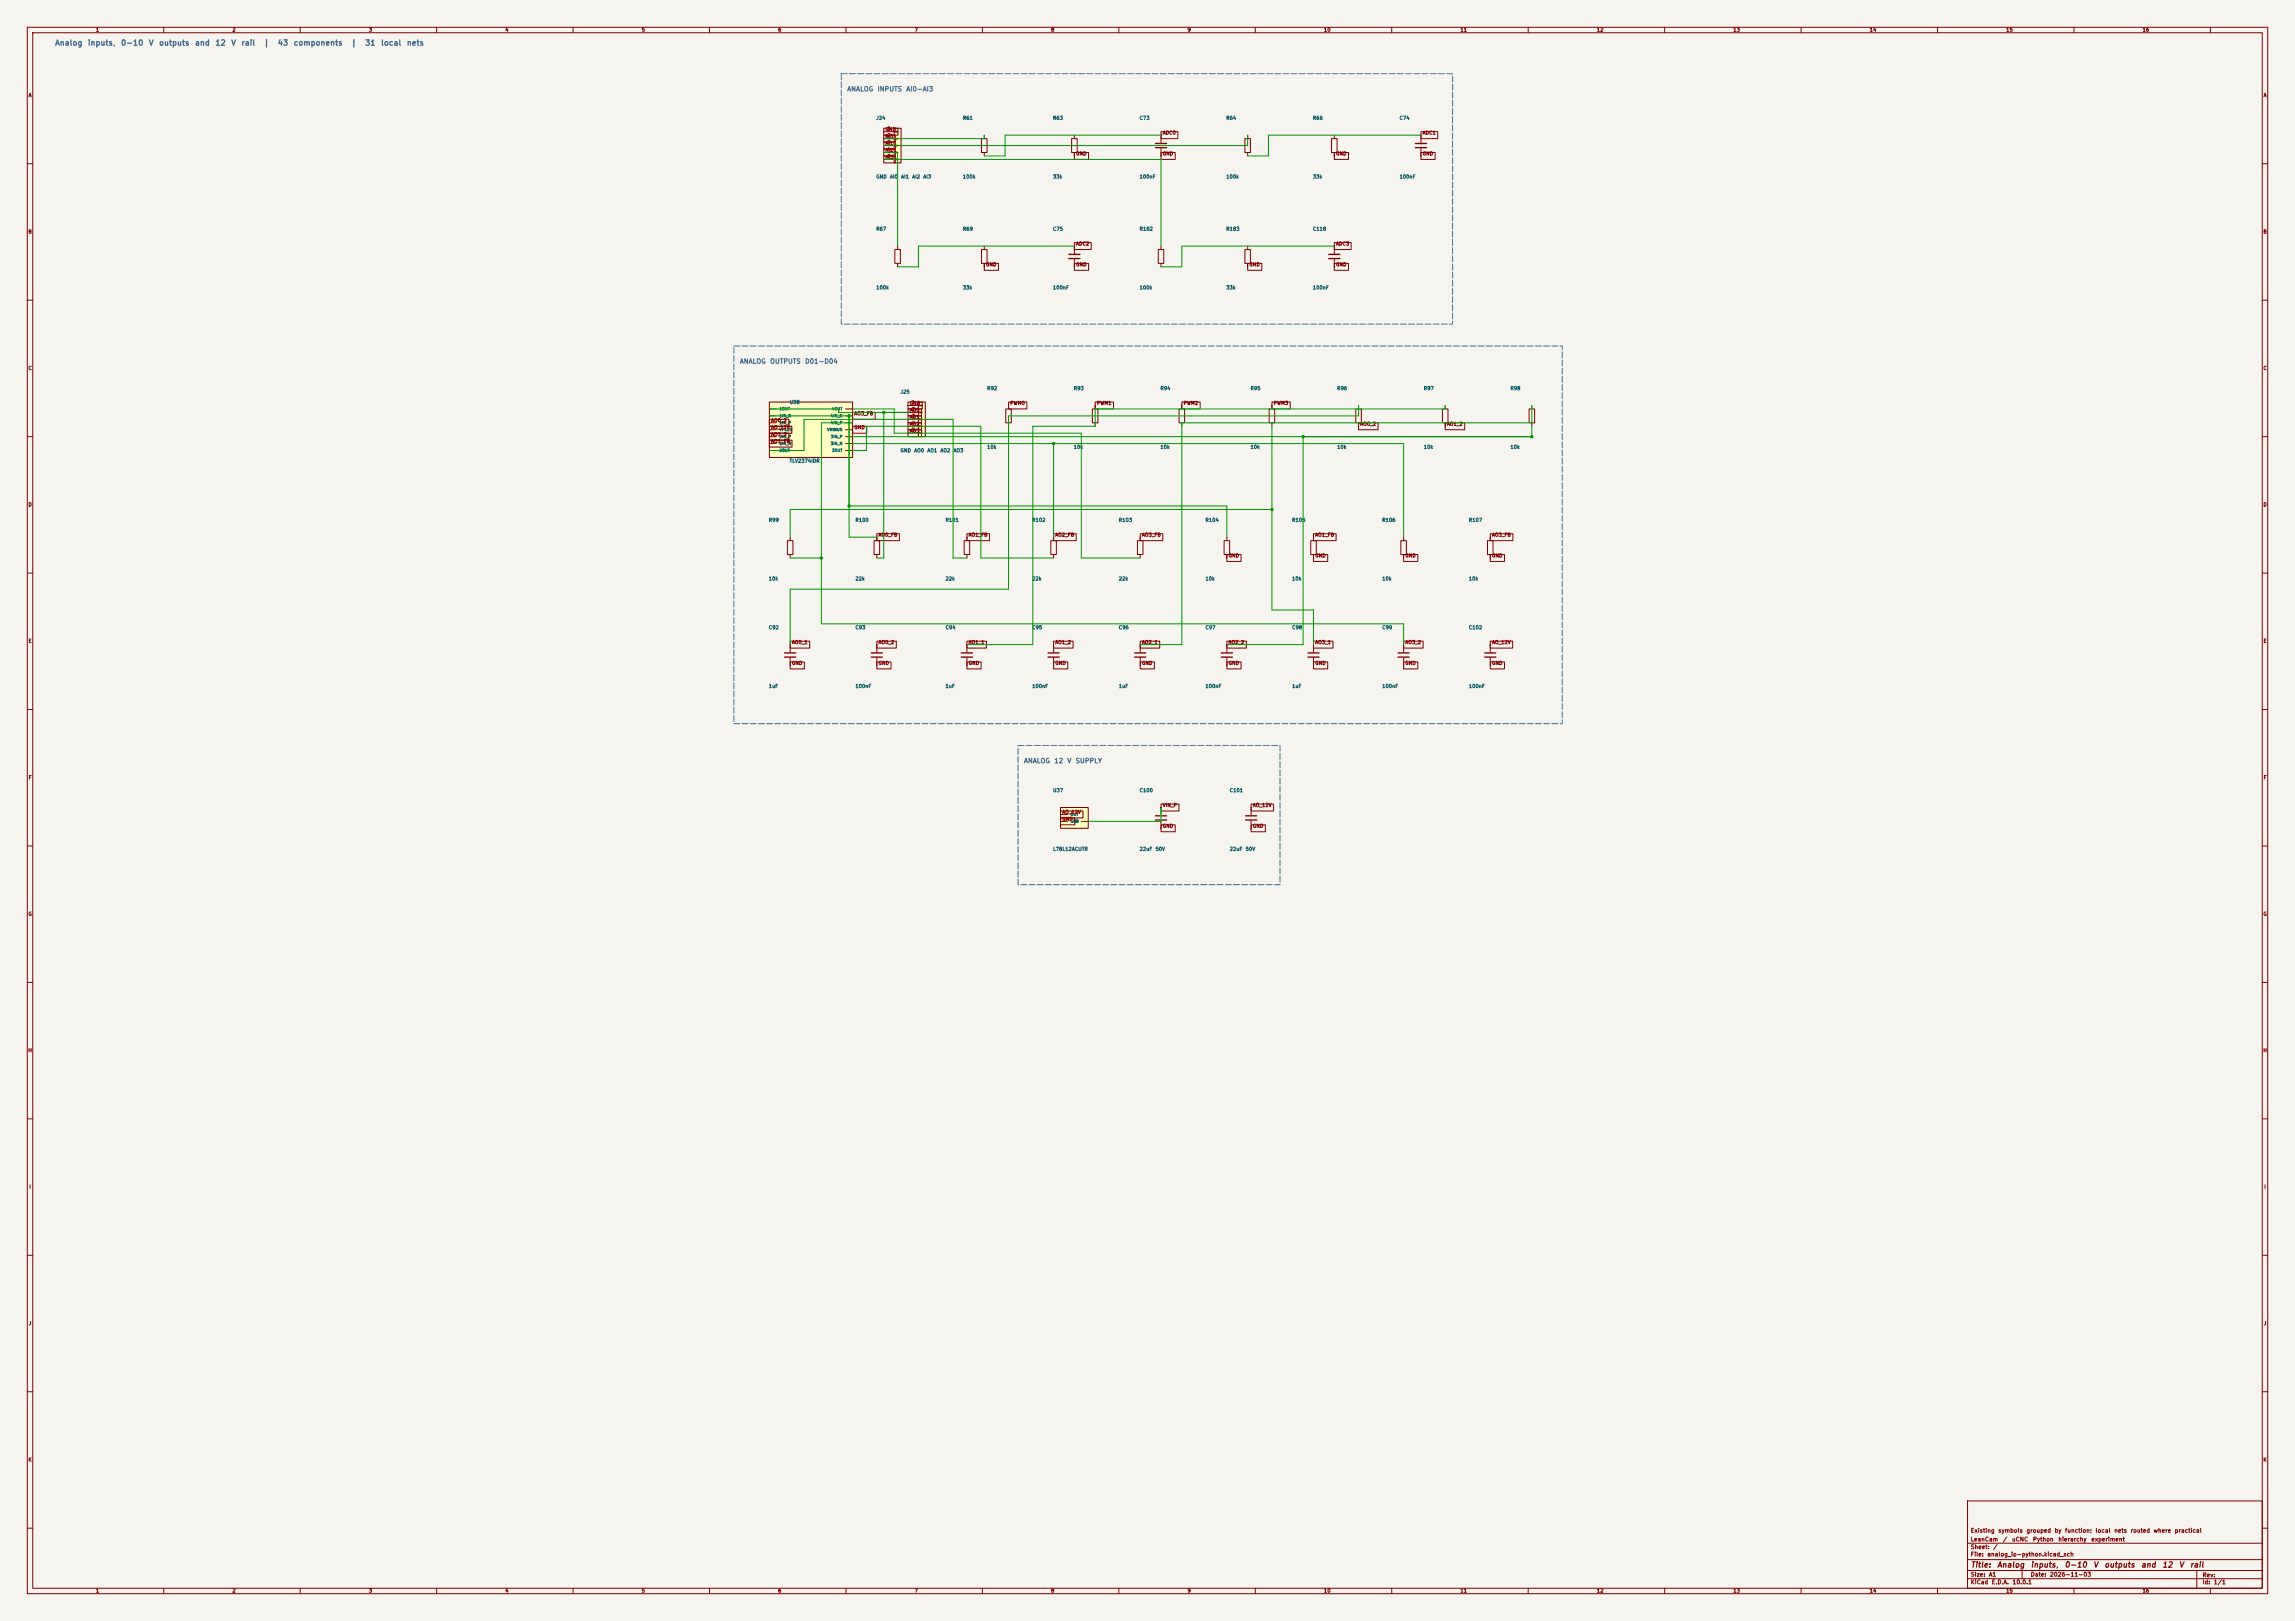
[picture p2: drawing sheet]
<svg xmlns="http://www.w3.org/2000/svg" width="841mm" height="594mm" viewBox="0 0 841 594" stroke-linecap="round" stroke-linejoin="round" font-family="sans-serif">
<defs><g id="words">
<g font-size="2" fill="#2e5b91">
<text x="20" y="17.2">Analog</text>
<text x="32" y="17.2">inputs,</text>
<text x="44.1" y="17.2">0-10</text>
<text x="54.4" y="17.2">V</text>
<text x="58.1" y="17.2">outputs</text>
<text x="71.3" y="17.2">and</text>
<text x="78.7" y="17.2">12</text>
<text x="84.5" y="17.2">V</text>
<text x="88.3" y="17.2">rail</text>
<text x="96.5" y="17.2">|</text>
<text x="101.6" y="17.2">43</text>
<text x="107.4" y="17.2">components</text>
<text x="128.5" y="17.2">|</text>
<text x="133.6" y="17.2">31</text>
<text x="139.4" y="17.2">local</text>
<text x="148.9" y="17.2">nets</text>
</g>
<g font-size="2" fill="#840000">
<text x="722" y="574.9">Title:</text>
<text x="731.7" y="574.9">Analog</text>
<text x="744" y="574.9">inputs,</text>
<text x="756.4" y="574.9">0-10</text>
<text x="766.9" y="574.9">V</text>
<text x="770.9" y="574.9">outputs</text>
<text x="784.4" y="574.9">and</text>
<text x="792.2" y="574.9">12</text>
<text x="798.3" y="574.9">V</text>
<text x="802.3" y="574.9">rail</text>
</g>
<g font-size="1.7" fill="#2e5b91">
<text x="310.3" y="33.9">ANALOG INPUTS AI0-AI3</text>
<text x="270.9" y="133.7">ANALOG OUTPUTS D01-D04</text>
<text x="375.1" y="280.1">ANALOG 12 V SUPPLY</text>
</g>
<g font-size="1.5" fill="#840000">
<text x="722" y="562">Existing</text>
<text x="732.1" y="562">symbols</text>
<text x="742.5" y="562">grouped</text>
<text x="752.8" y="562">by</text>
<text x="756.6" y="562">function;</text>
<text x="767.7" y="562">local</text>
<text x="774.6" y="562">nets</text>
<text x="780.6" y="562">routed</text>
<text x="789" y="562">where</text>
<text x="796.8" y="562">practical</text>
<text x="722" y="568">Sheet:</text>
<text x="722" y="565.2">LeanCam</text>
<text x="730.2" y="568">/</text>
<text x="733.8" y="565.2">/</text>
<text x="737.1" y="565.2">uCNC</text>
<text x="744.8" y="565.2">Python</text>
<text x="754.1" y="565.2">hierarchy</text>
<text x="766.2" y="565.2">experiment</text>
<text x="722" y="570.7">File:</text>
<text x="728.1" y="570.7">analog_io-python.kicad_sch</text>
<text x="722" y="580.9">KiCad</text>
<text x="722" y="578.1">Size:</text>
<text x="728.7" y="578.1">A1</text>
<text x="729.7" y="580.9">E.D.A.</text>
<text x="737.3" y="580.9">10.0.1</text>
<text x="744" y="578.1">Date:</text>
<text x="751" y="578.1">2026-11-03</text>
<text x="807" y="578.3">Rev:</text>
<text x="807" y="580.9">Id:</text>
<text x="811.1" y="580.9">1/1</text>
</g>
<g font-size="1.3" fill="#840000">
<text x="35" y="11.9">1</text>
<text x="85" y="11.9">2</text>
<text x="135" y="11.9">3</text>
<text x="185" y="11.9">4</text>
<text x="235" y="11.9">5</text>
<text x="285" y="11.9">6</text>
<text x="335" y="11.9">7</text>
<text x="385" y="11.9">8</text>
<text x="435" y="11.9">9</text>
<text x="485" y="11.9">10</text>
<text x="535" y="11.9">11</text>
<text x="585" y="11.9">12</text>
<text x="635" y="11.9">13</text>
<text x="685" y="11.9">14</text>
<text x="735" y="11.9">15</text>
<text x="785" y="11.9">16</text>
<text x="10.3" y="35.9">A</text>
<text x="829.3" y="35.9">A</text>
<text x="324.3" y="53.4">AI1</text>
<text x="324.3" y="50.9">AI0</text>
<text x="324.3" y="48.4">GND</text>
<text x="425.9" y="49.6">ADC0</text>
<text x="521.2" y="49.6">ADC1</text>
<text x="324.3" y="56">AI2</text>
<text x="324.3" y="58.5">AI3</text>
<text x="394.2" y="57.2">GND</text>
<text x="425.9" y="57.2">GND</text>
<text x="489.4" y="57.2">GND</text>
<text x="521.2" y="57.2">GND</text>
<text x="10.3" y="85.9">B</text>
<text x="829.2" y="85.9">B</text>
<text x="394.2" y="90.3">ADC2</text>
<text x="489.4" y="90.3">ADC3</text>
<text x="361.2" y="97.9">GND</text>
<text x="394.2" y="97.9">GND</text>
<text x="457.7" y="97.9">GND</text>
<text x="489.4" y="97.9">GND</text>
<text x="10.3" y="135.9">C</text>
<text x="829.2" y="135.9">C</text>
<text x="333.2" y="148.7">GND</text>
<text x="370" y="148.7">PWM0</text>
<text x="401.8" y="148.7">PWM1</text>
<text x="433.5" y="148.7">PWM2</text>
<text x="466.6" y="148.7">PWM3</text>
<text x="282.4" y="155">AO0_2</text>
<text x="312.9" y="152.5">AO3_FB</text>
<text x="333.2" y="151.2">AO0</text>
<text x="333.2" y="153.8">AO1</text>
<text x="282.4" y="160.1">AO1_2</text>
<text x="282.4" y="157.6">AO_12V</text>
<text x="312.9" y="157.6">GND</text>
<text x="333.2" y="156.3">AO2</text>
<text x="333.2" y="158.8">AO3</text>
<text x="498.3" y="156.3">AO0_2</text>
<text x="530.1" y="156.3">AO1_2</text>
<text x="282.4" y="162.7">AO1_FB</text>
<text x="10.3" y="185.9">D</text>
<text x="829.2" y="185.9">D</text>
<text x="321.8" y="196.9">AO0_FB</text>
<text x="354.8" y="196.9">AO1_FB</text>
<text x="386.6" y="196.9">AO2_FB</text>
<text x="418.3" y="196.9">AO3_FB</text>
<text x="481.8" y="196.9">AO1_FB</text>
<text x="546.6" y="196.9">AO3_FB</text>
<text x="450.1" y="204.6">GND</text>
<text x="481.8" y="204.6">GND</text>
<text x="514.8" y="204.6">GND</text>
<text x="546.6" y="204.6">GND</text>
<text x="10.3" y="235.9">E</text>
<text x="290" y="236.3">AO0_1</text>
<text x="321.8" y="236.3">AO0_2</text>
<text x="354.8" y="236.3">AO1_1</text>
<text x="386.6" y="236.3">AO1_2</text>
<text x="418.3" y="236.3">AO2_1</text>
<text x="450.1" y="236.3">AO2_2</text>
<text x="481.8" y="236.3">AO3_1</text>
<text x="514.8" y="236.3">AO3_2</text>
<text x="546.6" y="236.3">AO_12V</text>
<text x="829.3" y="235.9">E</text>
<text x="290" y="243.9">GND</text>
<text x="321.8" y="243.9">GND</text>
<text x="354.8" y="243.9">GND</text>
<text x="386.6" y="243.9">GND</text>
<text x="418.3" y="243.9">GND</text>
<text x="450.1" y="243.9">GND</text>
<text x="481.8" y="243.9">GND</text>
<text x="514.8" y="243.9">GND</text>
<text x="546.6" y="243.9">GND</text>
<text x="10.3" y="285.9">F</text>
<text x="829.3" y="285.9">F</text>
<text x="389.1" y="298.5">AO_12V</text>
<text x="425.9" y="296">VIN_P</text>
<text x="458.9" y="296">AO_12V</text>
<text x="389.1" y="301.1">GND</text>
<text x="425.9" y="303.6">GND</text>
<text x="458.9" y="303.6">GND</text>
<text x="10.3" y="335.9">G</text>
<text x="829.2" y="335.9">G</text>
<text x="10.2" y="385.9">H</text>
<text x="829.2" y="385.9">H</text>
<text x="10.6" y="435.9">I</text>
<text x="829.6" y="435.9">I</text>
<text x="10.4" y="485.9">J</text>
<text x="829.4" y="485.9">J</text>
<text x="10.3" y="535.9">K</text>
<text x="829.2" y="535.9">K</text>
<text x="35" y="583.9">1</text>
<text x="85" y="583.9">2</text>
<text x="135" y="583.9">3</text>
<text x="185" y="583.9">4</text>
<text x="235" y="583.9">5</text>
<text x="285" y="583.9">6</text>
<text x="335" y="583.9">7</text>
<text x="385" y="583.9">8</text>
<text x="435" y="583.9">9</text>
<text x="485" y="583.9">10</text>
<text x="535" y="583.9">11</text>
<text x="585" y="583.9">12</text>
<text x="635" y="583.9">13</text>
<text x="685" y="583.9">14</text>
<text x="735" y="583.9">15</text>
<text x="785" y="583.9">16</text>
</g>
<g font-size="1.3" fill="#006464">
<text x="320.9" y="44.2">J24</text>
<text x="352.7" y="44.2">R61</text>
<text x="385.7" y="44.2">R63</text>
<text x="417.5" y="44.2">C73</text>
<text x="449.2" y="44.2">R64</text>
<text x="481" y="44.2">R66</text>
<text x="512.7" y="44.2">C74</text>
<text x="320.9" y="65.7">GND</text>
<text x="326" y="65.7">AI0</text>
<text x="330.1" y="65.7">AI1</text>
<text x="334.1" y="65.7">AI2</text>
<text x="338.2" y="65.7">AI3</text>
<text x="352.7" y="65.7">100k</text>
<text x="385.7" y="65.7">33k</text>
<text x="417.5" y="65.7">100nF</text>
<text x="449.2" y="65.7">100k</text>
<text x="481" y="65.7">33k</text>
<text x="512.7" y="65.7">100nF</text>
<text x="320.9" y="84.8">R67</text>
<text x="352.7" y="84.8">R69</text>
<text x="385.7" y="84.8">C75</text>
<text x="417.5" y="84.8">R182</text>
<text x="449.2" y="84.8">R183</text>
<text x="481" y="84.8">C118</text>
<text x="320.9" y="106.3">100k</text>
<text x="352.7" y="106.3">33k</text>
<text x="385.7" y="106.3">100nF</text>
<text x="417.5" y="106.3">100k</text>
<text x="449.2" y="106.3">33k</text>
<text x="481" y="106.3">100nF</text>
<text x="361.6" y="143.3">R92</text>
<text x="393.3" y="143.3">R93</text>
<text x="425.1" y="143.3">R94</text>
<text x="458.1" y="143.3">R95</text>
<text x="489.8" y="143.3">R96</text>
<text x="521.6" y="143.3">R97</text>
<text x="553.3" y="143.3">R98</text>
<text x="289.2" y="148.3">U38</text>
<text x="329.8" y="144.5">J25</text>
<text x="329.8" y="166">GND</text>
<text x="334.9" y="166">AO0</text>
<text x="339.7" y="166">AO1</text>
<text x="344.5" y="166">AO2</text>
<text x="349.3" y="166">AO3</text>
<text x="361.6" y="164.8">10k</text>
<text x="393.3" y="164.8">10k</text>
<text x="425.1" y="164.8">10k</text>
<text x="458.1" y="164.8">10k</text>
<text x="489.8" y="164.8">10k</text>
<text x="521.6" y="164.8">10k</text>
<text x="553.3" y="164.8">10k</text>
<text x="289.2" y="169.8">TLV2374IDR</text>
<text x="281.6" y="191.5">R99</text>
<text x="313.3" y="191.5">R100</text>
<text x="346.3" y="191.5">R101</text>
<text x="378.1" y="191.5">R102</text>
<text x="409.8" y="191.5">R103</text>
<text x="441.6" y="191.5">R104</text>
<text x="473.3" y="191.5">R105</text>
<text x="506.4" y="191.5">R106</text>
<text x="538.1" y="191.5">R107</text>
<text x="281.6" y="213">10k</text>
<text x="313.3" y="213">22k</text>
<text x="346.3" y="213">22k</text>
<text x="378.1" y="213">22k</text>
<text x="409.8" y="213">22k</text>
<text x="441.6" y="213">10k</text>
<text x="473.3" y="213">10k</text>
<text x="506.4" y="213">10k</text>
<text x="538.1" y="213">10k</text>
<text x="281.6" y="230.9">C92</text>
<text x="313.3" y="230.9">C93</text>
<text x="346.3" y="230.9">C94</text>
<text x="378.1" y="230.9">C95</text>
<text x="409.8" y="230.9">C96</text>
<text x="441.6" y="230.9">C97</text>
<text x="473.3" y="230.9">C98</text>
<text x="506.4" y="230.9">C99</text>
<text x="538.1" y="230.9">C102</text>
<text x="281.6" y="252.4">1uF</text>
<text x="313.3" y="252.4">100nF</text>
<text x="346.3" y="252.4">1uF</text>
<text x="378.1" y="252.4">100nF</text>
<text x="409.8" y="252.4">1uF</text>
<text x="441.6" y="252.4">100nF</text>
<text x="473.3" y="252.4">1uF</text>
<text x="506.4" y="252.4">100nF</text>
<text x="538.1" y="252.4">100nF</text>
<text x="385.7" y="290.6">U37</text>
<text x="417.5" y="290.6">C100</text>
<text x="450.5" y="290.6">C101</text>
<text x="385.7" y="312.1">L78L12ACUTR</text>
<text x="417.5" y="312.1">22uF</text>
<text x="423.3" y="312.1">50V</text>
<text x="450.5" y="312.1">22uF</text>
<text x="456.3" y="312.1">50V</text>
</g>
<g font-size="1.3" fill="#a90000">
<text x="325" y="48">1</text>
<text x="325" y="50.5">2</text>
<text x="325" y="53.1">3</text>
<text x="325" y="55.6">4</text>
<text x="325" y="58.2">5</text>
<text x="333.9" y="148.3">1</text>
<text x="333.9" y="150.9">2</text>
<text x="333.9" y="153.4">3</text>
<text x="333.9" y="156">4</text>
<text x="333.9" y="158.5">5</text>
</g>
<g font-size="1" fill="#006464">
<text x="285.5" y="150.6">1OUT</text>
<text x="285.5" y="153.1">1IN_N</text>
<text x="285.5" y="155.7">1IN_P</text>
<text x="304.3" y="153.1">4IN_N</text>
<text x="304.3" y="155.7">4IN_P</text>
<text x="304.7" y="150.6">4OUT</text>
<text x="285.5" y="158.2">VPLUS</text>
<text x="285.5" y="160.8">2IN_P</text>
<text x="303" y="158.2">VMINUS</text>
<text x="304.3" y="160.8">3IN_P</text>
<text x="285.5" y="163.3">2IN_N</text>
<text x="285.5" y="165.8">2OUT</text>
<text x="304.3" y="163.3">3IN_N</text>
<text x="304.7" y="165.8">3OUT</text>
<text x="392.2" y="299.2">OUT</text>
<text x="392.2" y="301.7">GND</text>
<text x="393.4" y="301.7">IN</text>
</g>
</g></defs>
<path d="M0 0h841v594h-841z" fill="#f5f4ef" stroke="#f5f4ef" stroke-width=".37"/>
<g fill="none" stroke="#840000" stroke-width=".37">
<path d="M10 10h821v574h-821zM12 12h817v570h-817zM60 10v2M110 10v2M160 10v2M210 10v2M260 10v2M310 10v2M360 10v2M410 10v2M460 10v2M510 10v2"/>
<path d="M560 10v2M610 10v2M660 10v2M710 10v2M760 10v2M810 10v2M10 60h2M392.7 50.8h2v5.1h-2zM393.7 49.5v1.3M393.7 55.9v1.2M829 60h2M10 110h2"/>
<path d="M829 110h2M10 160h2M829 160h2M10 210h2M829 210h2M10 260h2M829 260h2M10 310h2M829 310h2M10 360h2M829 360h2M10 410h2"/>
<path d="M829 410h2M10 460h2M829 460h2M10 510h2M829 510h2M10 560h2M721 550h108v32h-108zM829 560h2M721 578.5h108M721 575.5h108M721 571.5h108M721 565.5h108"/>
<path d="M741 575.5v3M805 575.5v6.5M60 582v2M110 582v2M160 582v2M210 582v2M260 582v2M310 582v2M360 582v2M410 582v2M460 582v2M510 582v2"/>
<path d="M560 582v2M610 582v2M660 582v2M710 582v2M760 582v2M810 582v2"/>
</g>
<path d="M388.6 295.9h10.2v7.6h-10.2z" fill="#ffffc2"/>
<g fill="none" stroke="#840000" stroke-width=".37">
<path d="M487.9 50.8h2.1v5.1h-2.1zM488.9 49.5v1.3M488.9 55.9v1.2M520.7 49.5v2.8M520.7 54.4v2.7M393.7 90.2v2.8M393.7 95v2.8M424.4 91.4h2.1v5.1h-2.1zM425.4 90.2v1.2M425.4 96.5v1.3M488.9 90.2v2.8M488.9 95v2.8"/>
<path d="M368.6 149.9h2v5h-2zM369.6 148.6v1.3M369.6 154.9v1.3M288.5 198.1h2.1v5.1h-2.1zM289.6 196.8v1.3M448.6 198.1h2v5.1h-2zM449.6 196.8v1.3M289.6 203.2v1.3M449.6 203.2v1.3M388.6 295.9h10.2v7.6h-10.2zM388.6 298.4h2.6M458.5 295.9v2.8"/>
<path d="M388.6 301h2.6M396.2 301h2.6M458.5 300.7v2.8"/>
</g>
<path d="M518.7 52.6h4M518.7 54.1h4M391.7 93.2h4M391.7 94.7h4M486.9 93.2h4.1M486.9 94.7h4.1M456.4 299h4.1M456.4 300.5h4.1" fill="none" stroke="#840000" stroke-width=".51"/>
<path d="M281.9 147.3h30.5v20.3h-30.5z" fill="#ffffc2"/>
<g fill="none" stroke="#840000" stroke-width=".37">
<path d="M327.9 91.4h2v5.1h-2zM328.9 90.2v1.2M328.9 96.5v1.3M456.2 91.4h2v5.1h-2zM457.2 90.2v1.2M457.2 96.5v1.3M281.9 147.3h30.5v20.3h-30.5zM281.9 149.9h2.6M281.9 152.4h2.6M281.9 154.9h2.6M281.9 157.5h2.6M309.9 149.9h2.5"/>
<path d="M309.9 152.4h2.5M309.9 154.9h2.5M309.9 157.5h2.5M400.3 149.9h2v5h-2zM401.3 148.6v1.3M401.3 154.9v1.3M432.1 149.9h2v5h-2zM433.1 148.6v1.3M433.1 154.9v1.3M465.1 149.9h2v5h-2zM466.1 148.6v1.3M466.1 154.9v1.3"/>
<path d="M528.6 149.9h2v5h-2zM529.6 148.6v1.3M529.6 154.9v1.3M560.3 149.9h2.1v5h-2.1zM561.3 148.6v1.3M561.3 154.9v1.3M281.9 160h2.6M281.9 162.6h2.6M281.9 165.1h2.6M309.9 160h2.5M309.9 162.6h2.5M309.9 165.1h2.5"/>
<path d="M289.6 236.2v2.8M289.6 241v2.8"/>
</g>
<path d="M287.5 239.3h4.1M287.5 240.8h4.1" fill="none" stroke="#840000" stroke-width=".51"/>
<path d="M327.7 47h2.5v12.7h-2.5z" fill="#ffffc2"/>
<g fill="none" stroke="#840000" stroke-width=".37">
<path d="M323.8 48.3h3.9M323.8 50.8h3.9M323.8 53.3h3.9M323.8 55.9h3.9M323.8 58.4h3.9M327.7 47h2.5v12.7h-2.5zM327.7 48.1h1.2v.3h-1.2zM327.7 50.7h1.2v.2h-1.2zM327.7 53.2h1.2v.3h-1.2zM327.7 55.8h1.2v.2h-1.2zM327.7 58.3h1.2v.2h-1.2zM359.7 50.8h2v5.1h-2z"/>
<path d="M360.7 49.5v1.3M360.7 55.9v1.2M359.7 91.4h2v5.1h-2zM360.7 90.2v1.2M360.7 96.5v1.3M496.8 149.9h2.1v5h-2.1zM497.8 148.6v1.3M497.8 154.9v1.3"/>
</g>
<path d="M336.5 147.3h2.6v12.7h-2.6z" fill="#ffffc2"/>
<g fill="none" stroke="#840000" stroke-width=".37">
<path d="M323.8 52.1h4.3v2.5h-4.3zM323.8 54.6h4.3v2.5h-4.3zM323.8 49.5h4.3v2.6h-4.3zM323.8 47h5.3v2.5h-5.3zM323.8 57.1h4.3v2.6h-4.3zM393.7 55.9h5.2v2.5h-5.2zM425.4 55.9h5.3v2.5h-5.3zM425.4 48.3h6.2v2.5h-6.2zM425.4 49.5v2.8M425.4 54.4v2.7M456.2 50.8h2v5.1h-2zM457.2 49.5v1.3"/>
<path d="M457.2 55.9v1.2M488.9 55.9h5.3v2.5h-5.3zM520.7 55.9h5.2v2.5h-5.2zM520.7 48.3h6.2v2.5h-6.2zM360.7 96.5h5.2v2.6h-5.2zM393.7 88.9h6.2v2.5h-6.2zM393.7 96.5h5.2v2.6h-5.2zM457.2 96.5h5.2v2.6h-5.2zM488.9 88.9h6.2v2.5h-6.2zM488.9 96.5h5.3v2.6h-5.3zM281.9 153.7h7.2v2.5h-7.2zM281.9 158.7h7.2v2.6h-7.2z"/>
<path d="M281.9 156.2h8.3v2.5h-8.3zM312.4 151.1h8.3v2.6h-8.3zM312.4 156.2h5.2v2.5h-5.2zM332.7 147.3h5.2v2.6h-5.2zM332.7 149.9h5v2.5h-5zM332.7 152.4h5v2.5h-5zM332.7 154.9h5v2.6h-5zM332.7 157.5h5v2.5h-5zM332.7 148.6h3.8M332.7 151.1h3.8M332.7 153.7h3.8M332.7 156.2h3.8"/>
<path d="M332.7 158.7h3.8M336.5 147.3h2.6v12.7h-2.6zM336.5 148.5h1.3v.2h-1.3zM336.5 151h1.3v.3h-1.3zM336.5 153.5h1.3v.3h-1.3zM336.5 156.1h1.3v.2h-1.3zM336.5 158.6h1.3v.3h-1.3zM369.6 147.3h6.7v2.6h-6.7zM401.3 147.3h6.7v2.6h-6.7zM433.1 147.3h6.7v2.6h-6.7zM466.1 147.3h6.7v2.6h-6.7zM497.8 154.9h7.2v2.6h-7.2z"/>
<path d="M529.6 154.9h7.1v2.6h-7.1zM281.9 161.3h8.3v2.5h-8.3zM320.3 198.1h2v5.1h-2zM321.3 195.6h8.3v2.5h-8.3zM321.3 196.8v1.3M353.3 198.1h2v5.1h-2zM354.3 195.6h8.3v2.5h-8.3zM354.3 196.8v1.3M385.1 198.1h2v5.1h-2zM386.1 195.6h8.3v2.5h-8.3zM386.1 196.8v1.3M416.8 198.1h2v5.1h-2z"/>
<path d="M417.8 195.6h8.3v2.5h-8.3zM417.8 196.8v1.3M480.3 198.1h2v5.1h-2zM481.3 195.6h8.3v2.5h-8.3zM481.3 196.8v1.3M513.3 198.1h2.1v5.1h-2.1zM514.3 196.8v1.3M545.1 198.1h2v5.1h-2zM546.1 195.6h8.3v2.5h-8.3zM546.1 196.8v1.3M321.3 203.2v1.3M354.3 203.2v1.3"/>
<path d="M386.1 203.2v1.3M417.8 203.2v1.3M449.6 203.2h5.2v2.5h-5.2zM481.3 203.2h5.2v2.5h-5.2zM481.3 203.2v1.3M514.3 203.2h5.3v2.5h-5.3zM514.3 203.2v1.3M546.1 203.2h5.2v2.5h-5.2zM546.1 203.2v1.3M289.6 234.9h7.1v2.6h-7.1zM321.3 234.9h7.1v2.6h-7.1zM321.3 236.2v2.8"/>
<path d="M354.3 234.9h7.2v2.6h-7.2zM354.3 236.2v2.8M386.1 234.9h7.1v2.6h-7.1zM386.1 236.2v2.8M417.8 234.9h7.2v2.6h-7.2zM417.8 236.2v2.8M449.6 234.9h7.1v2.6h-7.1zM449.6 236.2v2.8M481.3 234.9h7.2v2.6h-7.2zM481.3 236.2v2.8M514.3 234.9h7.2v2.6h-7.2zM514.3 236.2v2.8"/>
<path d="M546.1 234.9h8.2v2.6h-8.2zM546.1 236.2v2.8M289.6 242.6h5.2v2.5h-5.2zM321.3 242.6h5.2v2.5h-5.2zM321.3 241v2.8M354.3 242.6h5.2v2.5h-5.2zM354.3 241v2.8M386.1 242.6h5.2v2.5h-5.2zM386.1 241v2.8M417.8 242.6h5.2v2.5h-5.2zM417.8 241v2.8M449.6 242.6h5.2v2.5h-5.2z"/>
<path d="M449.6 241v2.8M481.3 242.6h5.2v2.5h-5.2zM481.3 241v2.8M514.3 242.6h5.3v2.5h-5.3zM514.3 241v2.8M546.1 242.6h5.2v2.5h-5.2zM546.1 241v2.8M388.6 299.7h5.2v2.6h-5.2zM388.6 297.2h8.2v2.5h-8.2zM425.4 294.6h6.6v2.6h-6.6zM425.4 295.9v2.8M458.5 294.6h8.2v2.6h-8.2z"/>
<path d="M425.4 302.3h5.3v2.5h-5.3zM425.4 300.7v2.8M458.5 302.3h5.2v2.5h-5.2z"/>
</g>
<g fill="none" stroke="#840000" stroke-width=".51">
<path d="M423.4 52.6h4.1M423.4 54.1h4.1M319.3 239.3h4M352.3 239.3h4.1M384 239.3h4.1M415.8 239.3h4.1M447.5 239.3h4.1M479.3 239.3h4.1M512.3 239.3h4.1M544.1 239.3h4M319.3 240.8h4M352.3 240.8h4.1"/>
<path d="M384 240.8h4.1M415.8 240.8h4.1M447.5 240.8h4.1M479.3 240.8h4.1M512.3 240.8h4.1M544.1 240.8h4M423.4 299h4.1M423.4 300.5h4.1"/>
</g>
<g fill="none" stroke="#009600" stroke-width=".37">
<path d="M323.8 55.9h5.1v34.3M323.8 58.4h101.6v31.8M360.7 49.5v1.3h-36.9M425.4 49.5h-57.1v7.6h-7.6M457.2 49.5v3.8h-133.4M520.7 49.5h-55.9v7.6h-7.6M393.7 90.2h-57.2v7.6h-7.6M488.9 90.2h-55.8v7.6h-7.7M281.9 149.9h25.4v1.2h25.4M281.9 152.4h29.2v44.4h10.2M312.4 154.9h-11.4v73.7h213.3v7.6M312.4 149.9h15.3v8.8h68.5v45.8h21.6"/>
<path d="M323.8 151.1v53.4h-2.5M466.1 156.2v67.3h15.2v12.7M497.8 148.6v3.8h-128.2v63.5h-80v20.3M529.6 148.6v1.3h-128.3v6.3h-22.8v80h-24.2M561.3 148.6v6.3h-128.2v81.3h-15.3M561.3 156.2v3.8h-248.9M281.9 165.1h12.7v-11.4h54.6v50.8h5.1M312.4 165.1h5.1v-8.9h41.9v48.3h26.7M312.4 162.6h201.9v34.2M386.1 162.6v34.2M477.5 160v76.2h-27.9M311.1 185.4h138.5v11.4"/>
<path d="M466.1 186.7h-176.5v10.1M289.6 204.5h11.4M425.4 295.9v5.1h-26.6"/>
</g>
<path d="M308.3 27h224v91.8h-224zM268.9 126.8h303.6v138.4h-303.6zM373.1 273.2h96v51h-96z" fill="none" stroke="#3e6ea5" stroke-width=".37" stroke-dasharray="2.2 .8"/>
<g fill="#009600" stroke="#009600" stroke-width=".37">
<circle cx="311.1" cy="152.4" r=".46"/>
<circle cx="311.1" cy="185.4" r=".46"/>
<circle cx="323.8" cy="151.1" r=".46"/>
<circle cx="386.1" cy="162.6" r=".46"/>
<circle cx="466.1" cy="186.7" r=".46"/>
<circle cx="477.5" cy="160" r=".46"/>
<circle cx="301" cy="204.5" r=".46"/>
<circle cx="561.3" cy="160" r=".46"/>
</g>
<use href="#words"/>
</svg>
